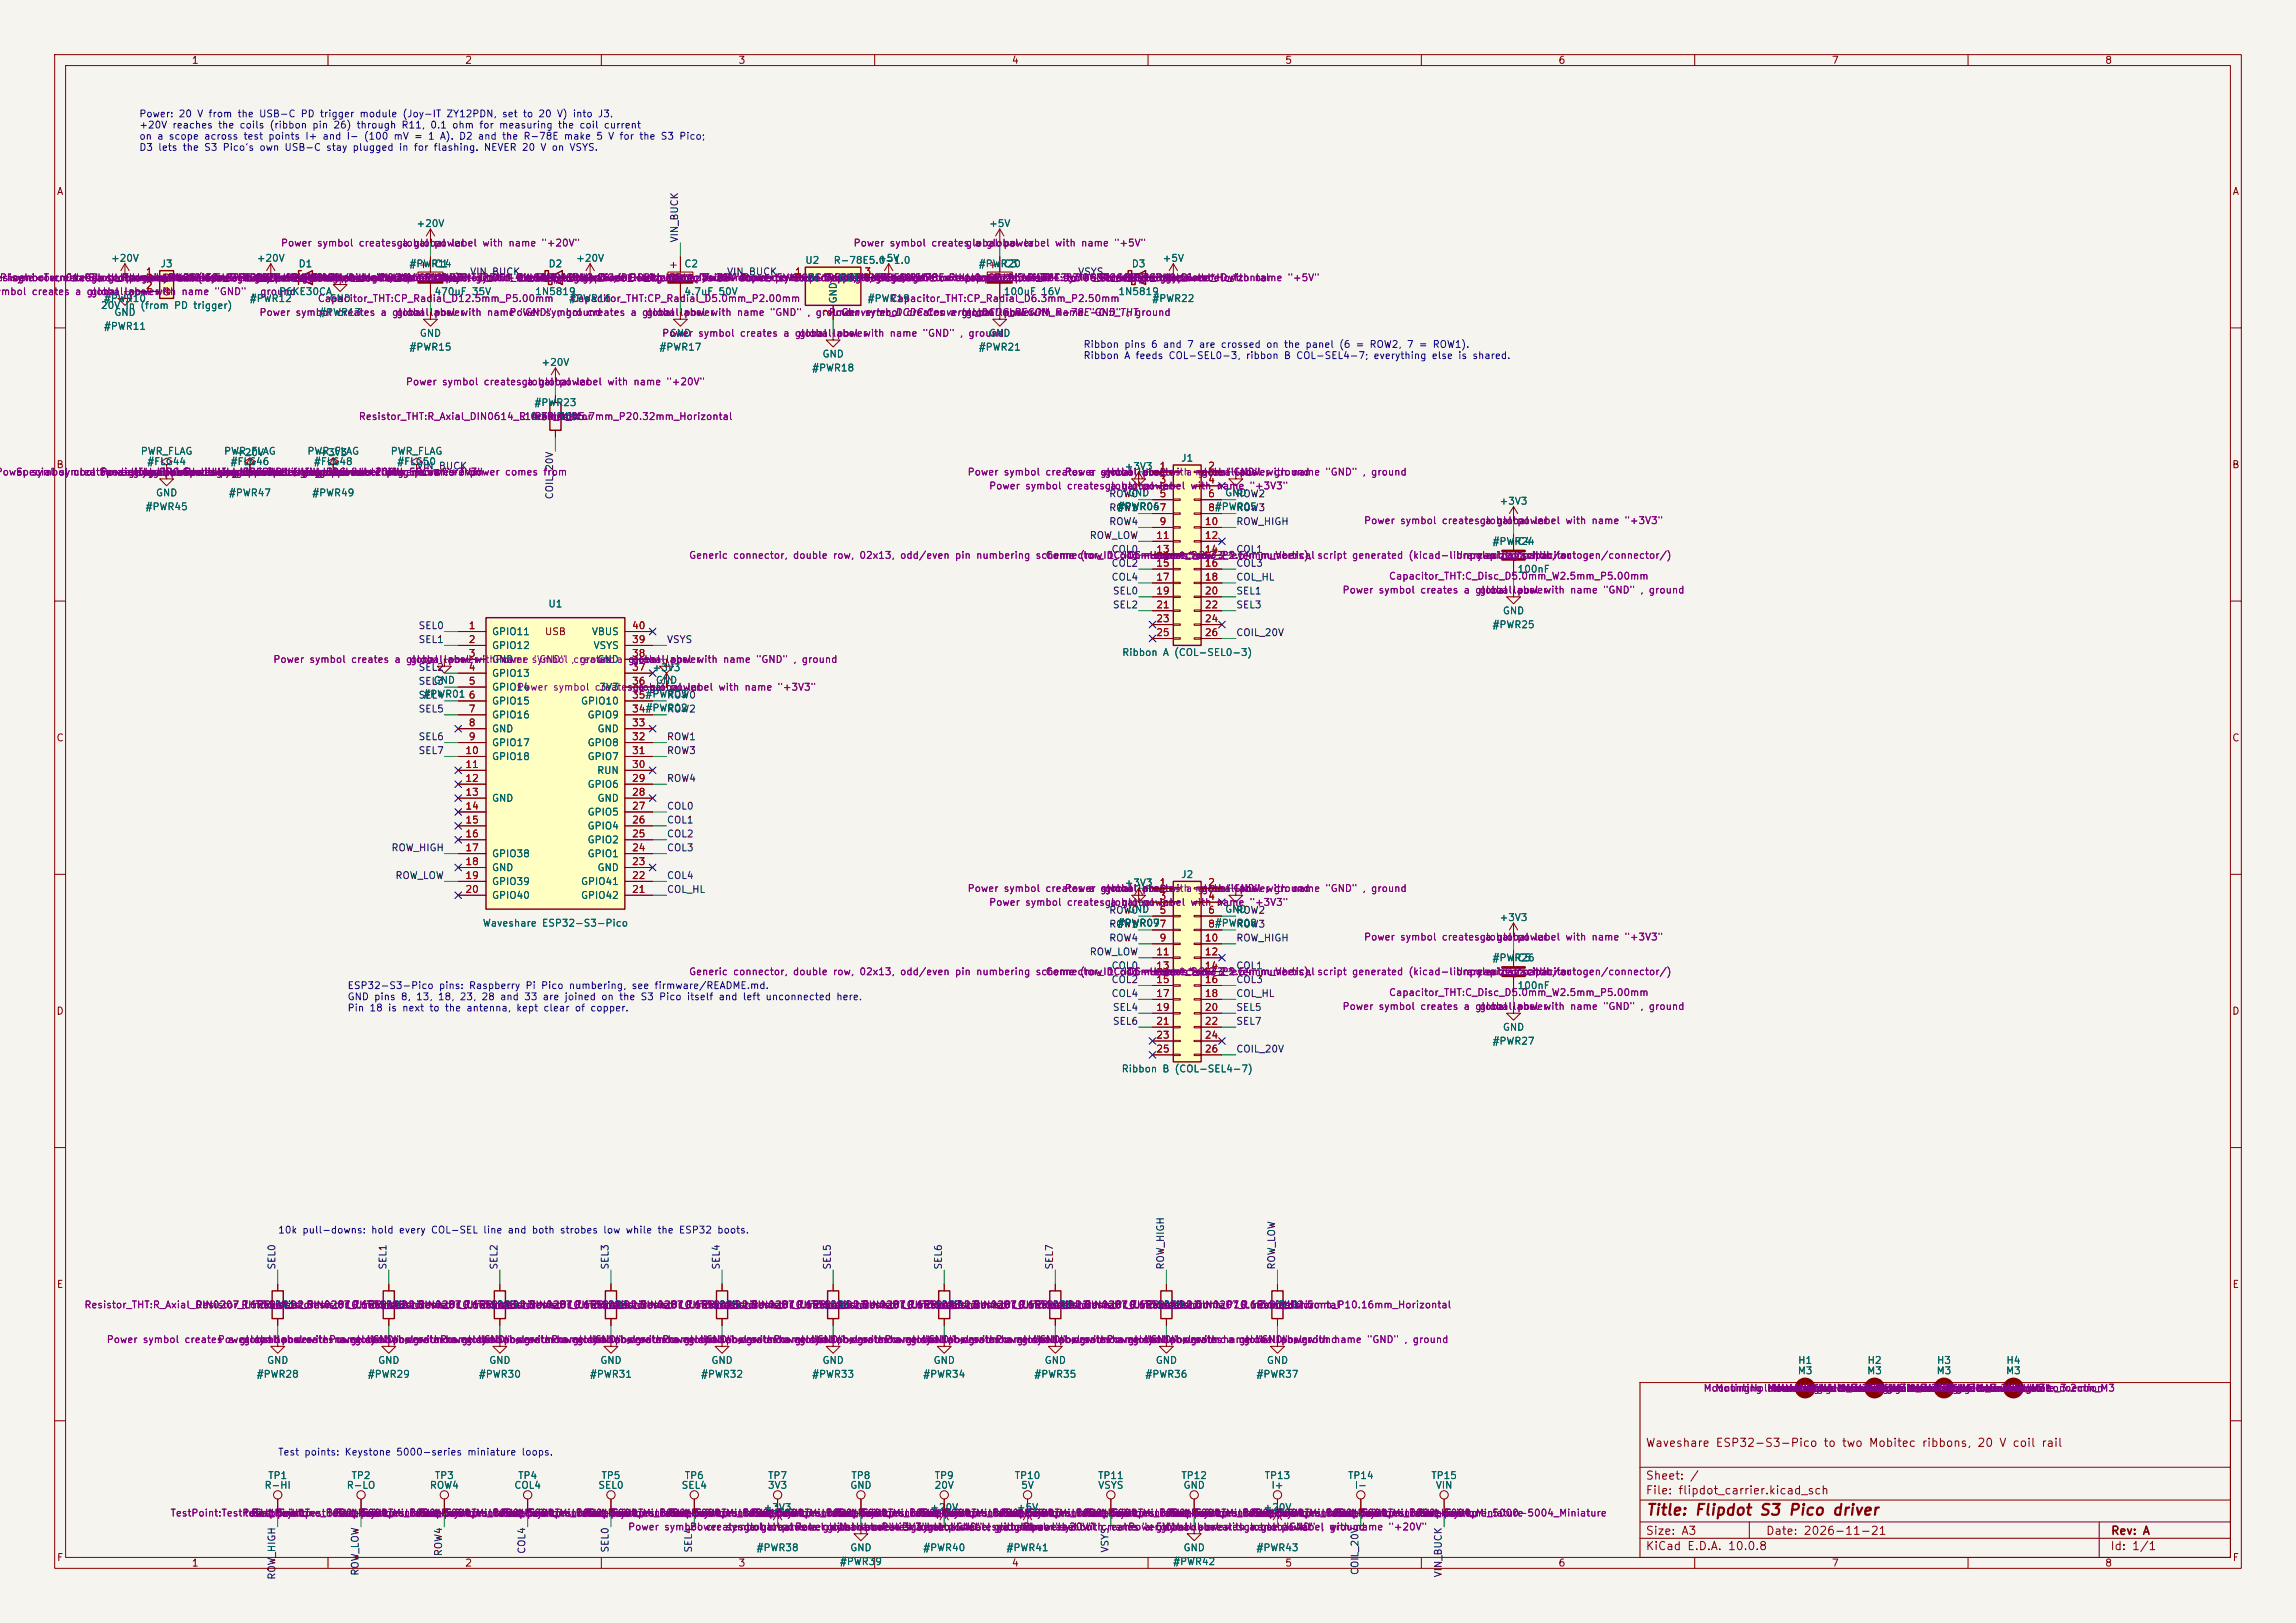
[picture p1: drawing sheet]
<svg xmlns="http://www.w3.org/2000/svg" width="420mm" height="297mm" viewBox="0 0 420 297" stroke-linecap="round" stroke-linejoin="round" font-family="sans-serif">
<defs><g id="words">
<text font-size="2" fill="#840000" x="301" y="277.8">Title: Flipdot S3 Pico driver</text>
<g font-size="1.5" fill="#840000">
<text x="300.9" y="265.1">Waveshare ESP32-S3-Pico to two Mobitec ribbons, 20 V coil rail</text>
<text x="300.9" y="273.8">File: flipdot_carrier.kicad_sch</text>
<text x="300.9" y="271.1">Sheet: /</text>
<text x="300.9" y="281.2">Size: A3</text>
<text x="322.9" y="281.2">Date: 2026-11-21</text>
<text x="386" y="281.2">Rev: A</text>
<text x="300.9" y="284">KiCad E.D.A. 10.0.8</text>
<text x="385.9" y="284">Id: 1/1</text>
</g>
<g font-size="1.3" fill="#840000">
<text x="35" y="12">1</text>
<text x="85" y="12">2</text>
<text x="135" y="12">3</text>
<text x="185" y="12">4</text>
<text x="235" y="12">5</text>
<text x="285" y="12">6</text>
<text x="335" y="12">7</text>
<text x="385" y="12">8</text>
<text x="10.3" y="36">A</text>
<text x="408.3" y="36">A</text>
<text x="10.2" y="86">B</text>
<text x="408.2" y="86">B</text>
<text x="99.6" y="116.5">USB</text>
<text x="10.2" y="136">C</text>
<text x="408.2" y="136">C</text>
<text x="10.2" y="186">D</text>
<text x="408.2" y="186">D</text>
<text x="10.3" y="236">E</text>
<text x="408.3" y="236">E</text>
<text x="10.3" y="286">F</text>
<text x="35" y="287">1</text>
<text x="85" y="287">2</text>
<text x="135" y="287">3</text>
<text x="185" y="287">4</text>
<text x="235" y="287">5</text>
<text x="285" y="287">6</text>
<text x="335" y="287">7</text>
<text x="385" y="287">8</text>
<text x="408.3" y="286">F</text>
</g>
<g font-size="1.3" fill="#0000c2">
<text x="25.4" y="21.8">Power: 20 V from the USB-C PD trigger module (Joy-IT ZY12PDN, set to 20 V) into J3.</text>
<text x="25.4" y="23.8">+20V reaches the coils (ribbon pin 26) through R11, 0.1 ohm for measuring the coil current</text>
<text x="25.4" y="25.9">on a scope across test points I+ and I- (100 mV = 1 A). D2 and the R-78E make 5 V for the S3 Pico;</text>
<text x="25.4" y="27.9">D3 lets the S3 Pico's own USB-C stay plugged in for flashing. NEVER 20 V on VSYS.</text>
<text x="198.1" y="64">Ribbon pins 6 and 7 are crossed on the panel (6 = ROW2, 7 = ROW1).</text>
<text x="198.1" y="66">Ribbon A feeds COL-SEL0-3, ribbon B COL-SEL4-7; everything else is shared.</text>
<text x="63.5" y="181.3">ESP32-S3-Pico pins: Raspberry Pi Pico numbering, see firmware/README.md.</text>
<text x="63.5" y="183.3">GND pins 8, 13, 18, 23, 28 and 33 are joined on the S3 Pico itself and left unconnected here.</text>
<text x="63.5" y="185.4">Pin 18 is next to the antenna, kept clear of copper.</text>
<text x="50.8" y="226">10k pull-downs: hold every COL-SEL line and both strobes low while the ESP32 boots.</text>
<text x="50.8" y="266.7">Test points: Keystone 5000-series miniature loops.</text>
</g>
<g font-size="1.3" fill="#006464">
<text x="76.1" y="41.9">+20V</text>
<text x="180.8" y="41.9">+5V</text>
<text x="20.2" y="48.2">+20V</text>
<text x="29.3" y="49.2">J3</text>
<text x="46.9" y="48.2">+20V</text>
<text x="54.5" y="49.2">D1</text>
<text x="74.8" y="49.2">#PWR14</text>
<text x="79.4" y="49.2">C1</text>
<text x="100.2" y="49.2">D2</text>
<text x="105.3" y="48.2">+20V</text>
<text x="125.1" y="49.2">C2</text>
<text x="147.2" y="48.6">U2</text>
<text x="147.5" y="51.8">IN</text>
<text x="152.4" y="48.6">R-78E5.0-1.0</text>
<text x="153.4" y="51.8">OUT</text>
<text x="160.5" y="48.2">+5V</text>
<text x="178.9" y="49.2">#PWR20</text>
<text x="183.5" y="49.2">C3</text>
<text x="206.9" y="49.2">D3</text>
<text x="212.6" y="48.2">+5V</text>
<text x="18.3" y="56.8">20V in (from PD trigger)</text>
<text x="18.9" y="55.6">#PWR10</text>
<text x="20.8" y="58.1">GND</text>
<text x="45.6" y="55.6">#PWR12</text>
<text x="50.9" y="54.3">P6KE30CA</text>
<text x="58.3" y="58.1">#PWR13</text>
<text x="60.2" y="55.6">GND</text>
<text x="79.4" y="54.3">470uF 35V</text>
<text x="97.8" y="54.3">1N5819</text>
<text x="104" y="55.6">#PWR16</text>
<text x="125.1" y="54.3">4.7uF 50V</text>
<text x="153.4" y="55.7" transform="rotate(-90 153.4 55.7)">GND</text>
<text x="158.6" y="55.6">#PWR19</text>
<text x="183.5" y="54.3">100uF 16V</text>
<text x="204.5" y="54.3">1N5819</text>
<text x="210.7" y="55.6">#PWR22</text>
<text x="18.9" y="60.7">#PWR11</text>
<text x="74.8" y="64.5">#PWR15</text>
<text x="76.7" y="61.9">GND</text>
<text x="120.5" y="64.5">#PWR17</text>
<text x="122.4" y="61.9">GND</text>
<text x="150.3" y="65.7">GND</text>
<text x="178.9" y="64.5">#PWR21</text>
<text x="180.8" y="61.9">GND</text>
<text x="98.9" y="67.3">+20V</text>
<text x="148.4" y="68.3">#PWR18</text>
<text x="97.6" y="74.6">#PWR23</text>
<text x="101.7" y="77.2">R11</text>
<text x="102.2" y="77.2">10%</text>
<text x="25.6" y="83.5">PWR_FLAG</text>
<text x="40.9" y="83.5">PWR_FLAG</text>
<text x="43.1" y="83.8">+20V</text>
<text x="56.1" y="83.5">PWR_FLAG</text>
<text x="58.3" y="83.8">+3V3</text>
<text x="71.4" y="83.5">PWR_FLAG</text>
<text x="26.8" y="85.4">#FLG44</text>
<text x="42.1" y="85.4">#FLG46</text>
<text x="57.3" y="85.4">#FLG48</text>
<text x="72.5" y="85.4">#FLG50</text>
<text x="205.6" y="86.3">+3V3</text>
<text x="216" y="84.8">J1</text>
<text x="26.5" y="93.7">#PWR45</text>
<text x="28.4" y="91.1">GND</text>
<text x="41.8" y="91.1">#PWR47</text>
<text x="57" y="91.1">#PWR49</text>
<text x="204.3" y="93.7">#PWR047</text>
<text x="204.3" y="93.7">#PWR067</text>
<text x="204.3" y="93.7">#PWR04</text>
<text x="204.3" y="93.7">#PWR06</text>
<text x="206.2" y="91.1">GND</text>
<text x="224" y="91.1">GND</text>
<text x="274.2" y="92.7">+3V3</text>
<text x="272.9" y="100">#PWR24</text>
<text x="277.5" y="100">C4</text>
<text x="277.5" y="105.1">100nF</text>
<text x="100.2" y="111.5">U1</text>
<text x="274.8" y="112.7">GND</text>
<text x="89.9" y="116.5">GPIO11</text>
<text x="89.9" y="119.1">GPIO12</text>
<text x="108.2" y="116.5">VBUS</text>
<text x="108.5" y="119.1">VSYS</text>
<text x="272.9" y="115.3">#PWR25</text>
<text x="79.2" y="125.4">GND</text>
<text x="89.9" y="121.6">GND</text>
<text x="89.9" y="124.2">GPIO13</text>
<text x="109.2" y="121.6">GND</text>
<text x="119.3" y="123.1">+3V3</text>
<text x="119.9" y="125.4">GND</text>
<text x="205.2" y="120.3">Ribbon A (COL-SEL0-3)</text>
<text x="77.3" y="128">#PWR01</text>
<text x="89.9" y="126.7">GPIO14</text>
<text x="89.9" y="129.2">GPIO15</text>
<text x="89.9" y="131.8">GPIO16</text>
<text x="106.2" y="129.2">GPIO10</text>
<text x="107.4" y="131.8">GPIO9</text>
<text x="109.5" y="126.7">3V3</text>
<text x="89.9" y="134.3">GND</text>
<text x="89.9" y="136.9">GPIO17</text>
<text x="107.4" y="136.9">GPIO8</text>
<text x="109.2" y="134.3">GND</text>
<text x="89.9" y="139.4">GPIO18</text>
<text x="107.4" y="139.4">GPIO7</text>
<text x="109.1" y="141.9">RUN</text>
<text x="89.9" y="147">GND</text>
<text x="107.4" y="149.6">GPIO5</text>
<text x="107.4" y="144.5">GPIO6</text>
<text x="109.2" y="147">GND</text>
<text x="107.4" y="154.6">GPIO2</text>
<text x="107.4" y="152.1">GPIO4</text>
<text x="89.9" y="157.2">GPIO38</text>
<text x="89.9" y="159.7">GND</text>
<text x="107.4" y="157.2">GPIO1</text>
<text x="109.2" y="159.7">GND</text>
<text x="216" y="161">J2</text>
<text x="89.9" y="162.3">GPIO39</text>
<text x="89.9" y="164.8">GPIO40</text>
<text x="106.2" y="164.8">GPIO42</text>
<text x="106.2" y="162.3">GPIO41</text>
<text x="205.6" y="162.5">+3V3</text>
<text x="206.2" y="167.3">GND</text>
<text x="224" y="167.3">GND</text>
<text x="88.2" y="169.9">Waveshare ESP32-S3-Pico</text>
<text x="204.3" y="169.9">#PWR077</text>
<text x="204.3" y="169.9">#PWR097</text>
<text x="204.3" y="169.9">#PWR09</text>
<text x="204.3" y="169.9">#PWR07</text>
<text x="274.2" y="168.9">+3V3</text>
<text x="272.9" y="176.2">#PWR26</text>
<text x="277.5" y="176.2">C5</text>
<text x="277.5" y="181.3">100nF</text>
<text x="272.9" y="191.5">#PWR27</text>
<text x="274.8" y="188.9">GND</text>
<text x="205.1" y="196.5">Ribbon B (COL-SEL4-7)</text>
<text x="51.5" y="239.7">R1</text>
<text x="71.8" y="239.7">R2</text>
<text x="92.1" y="239.7">R3</text>
<text x="112.4" y="239.7">R4</text>
<text x="132.7" y="239.7">R5</text>
<text x="153.1" y="239.7">R6</text>
<text x="173.4" y="239.7">R7</text>
<text x="193.7" y="239.7">R8</text>
<text x="214" y="239.7">R9</text>
<text x="233.7" y="239.7">R10</text>
<text x="48.7" y="249.9">GND</text>
<text x="69.1" y="249.9">GND</text>
<text x="89.4" y="249.9">GND</text>
<text x="109.7" y="249.9">GND</text>
<text x="130" y="249.9">GND</text>
<text x="150.3" y="249.9">GND</text>
<text x="170.7" y="249.9">GND</text>
<text x="191" y="249.9">GND</text>
<text x="211.3" y="249.9">GND</text>
<text x="231.6" y="249.9">GND</text>
<text x="328.7" y="251.8">M3</text>
<text x="328.8" y="249.9">H1</text>
<text x="341.4" y="251.8">M3</text>
<text x="341.5" y="249.9">H2</text>
<text x="354.1" y="251.8">M3</text>
<text x="354.2" y="249.9">H3</text>
<text x="366.8" y="251.8">M3</text>
<text x="366.9" y="249.9">H4</text>
<text x="46.8" y="252.4">#PWR28</text>
<text x="67.2" y="252.4">#PWR29</text>
<text x="87.5" y="252.4">#PWR30</text>
<text x="107.8" y="252.4">#PWR31</text>
<text x="128.1" y="252.4">#PWR32</text>
<text x="148.4" y="252.4">#PWR33</text>
<text x="168.8" y="252.4">#PWR34</text>
<text x="189.1" y="252.4">#PWR35</text>
<text x="209.4" y="252.4">#PWR36</text>
<text x="229.7" y="252.4">#PWR37</text>
<text x="48.3" y="272.7">R-HI</text>
<text x="48.9" y="271">TP1</text>
<text x="63.3" y="272.7">R-LO</text>
<text x="64.2" y="271">TP2</text>
<text x="78.5" y="272.7">ROW4</text>
<text x="79.4" y="271">TP3</text>
<text x="94" y="272.7">COL4</text>
<text x="94.7" y="271">TP4</text>
<text x="109.3" y="272.7">SEL0</text>
<text x="109.9" y="271">TP5</text>
<text x="124.6" y="272.7">SEL4</text>
<text x="125.1" y="271">TP6</text>
<text x="140.4" y="272.7">3V3</text>
<text x="140.4" y="271">TP7</text>
<text x="155.4" y="272.7">GND</text>
<text x="155.6" y="271">TP8</text>
<text x="170.8" y="272.7">20V</text>
<text x="170.9" y="271">TP9</text>
<text x="185.5" y="271">TP10</text>
<text x="186.7" y="272.7">5V</text>
<text x="200.7" y="271">TP11</text>
<text x="200.8" y="272.7">VSYS</text>
<text x="216" y="271">TP12</text>
<text x="216.4" y="272.7">GND</text>
<text x="231.2" y="271">TP13</text>
<text x="232.5" y="272.7">I+</text>
<text x="246.5" y="271">TP14</text>
<text x="247.7" y="272.7">I-</text>
<text x="261.7" y="271">TP15</text>
<text x="262.5" y="272.7">VIN</text>
<text x="139.6" y="276.8">+3V3</text>
<text x="170.1" y="276.8">+20V</text>
<text x="185.9" y="276.8">+5V</text>
<text x="231" y="276.8">+20V</text>
<text x="138.3" y="284.2">#PWR38</text>
<text x="153.5" y="286.7">#PWR39</text>
<text x="155.4" y="284.2">GND</text>
<text x="168.8" y="284.2">#PWR40</text>
<text x="184" y="284.2">#PWR41</text>
<text x="214.5" y="286.7">#PWR42</text>
<text x="216.4" y="284.2">GND</text>
<text x="229.7" y="284.2">#PWR43</text>
</g>
<g font-size="1.3" fill="#840084">
<text x="51.3" y="45.4">Power symbol creates a global label with name &quot;+20V&quot;</text>
<text x="79.3" y="45.4">power</text>
<text x="156" y="45.4">Power symbol creates a global label with name &quot;+5V&quot;</text>
<text x="176.6" y="45.4">global</text>
<text x="183.4" y="45.4">power</text>
<text x="-.9" y="51.8">er symbol creates a script</text>
<text x="-.2" y="51.8">Phoenix:TerminalBlock_Phoenix_MKDS-1,5-2-5.08_1x02_P5.08mm_Horizontal</text>
<text x=".4" y="51.8">single row, 01x02,</text>
<text x="19.6" y="51.8">globalgenerated</text>
<text x="22.1" y="51.8">Power</text>
<text x="22.4" y="51.8">TerminalBlock*:*</text>
<text x="23.3" y="51.8">screwsymbolDiode_THT:D_DO-15_P10.16mm_Horizontal</text>
<text x="23.4" y="51.8">power</text>
<text x="26.5" y="51.8">label</text>
<text x="29.6" y="51.8">terminalsymbolacreates</text>
<text x="30.8" y="51.8">Powercreates&quot;+20V&quot;Zenerglobal</text>
<text x="32.2" y="51.8">with(kicad-library-utils/schlib/autogen/connector/)</text>
<text x="37" y="51.8">name</text>
<text x="37.5" y="51.8">TO-???* global a</text>
<text x="46.6" y="51.8">*_Diode_*globallabel with cap</text>
<text x="50.1" y="51.8">power diode</text>
<text x="53.2" y="51.8">diode withpower</text>
<text x="53.2" y="51.8">label</text>
<text x="56.7" y="51.8">*SingleDiode*&quot;+20V&quot;CP_*Power ground Schottky*SingleDiode*</text>
<text x="56.7" y="51.8">*SingleDiode*&quot;+20V&quot;CP_*Power ground diode</text>
<text x="63.7" y="51.8">name Polarized&quot;GND&quot; ,</text>
<text x="70.8" y="51.8">D_*</text>
<text x="72.4" y="51.8">nameDiode_THT:D_DO-41_SOD81_P10.16mm_Horizontal</text>
<text x="79.1" y="51.8">capacitor</text>
<text x="83.3" y="51.8">TO-???* *_Diode_*</text>
<text x="87.1" y="51.8">symbol Schottky*SingleDiode*</text>
<text x="87.1" y="51.8">symbol diode</text>
<text x="94.7" y="51.8">creates adiode</text>
<text x="94.7" y="51.8">1A Step-Down DC/DC-Regulator, &quot;+20V&quot;Converter*DCDC*RECOM*R*78E*0.5*</text>
<text x="100.5" y="51.8">Schottkypower Polarized capacitor</text>
<text x="104.7" y="51.8">global labelD_*</text>
<text x="117.3" y="51.8">with https://www.recom-power.com/pdf/Innoline/R-78Exx-1.0.pdf</text>
<text x="117.7" y="51.8">cap name</text>
<text x="122.1" y="51.8">CP_*</text>
<text x="128.3" y="51.8">7-28V input,</text>
<text x="131" y="51.8">dc-dc recom</text>
<text x="135.7" y="51.8">Power 5V Step-Down global power</text>
<text x="142.3" y="51.8">symbol</text>
<text x="145.2" y="51.8">fixedcreates</text>
<text x="150.7" y="51.8">Output</text>
<text x="156.4" y="51.8">DC/DC-Regulator replacement, -40°C symbolSchottky</text>
<text x="156.4" y="51.8">DC/DC-Regulator replacement, -40°C symboldiode</text>
<text x="157.8" y="51.8">a global LM78xxPolarized &quot;+5V&quot; TO-???*+85°C, SIP3</text>
<text x="157.9" y="51.8">Voltage,</text>
<text x="166.8" y="51.8">label withcap CP_*</text>
<text x="177.3" y="51.8">name capacitor</text>
<text x="184.2" y="51.8">Diode_THT:D_DO-41_SOD81_P10.16mm_Horizontal</text>
<text x="187.8" y="51.8">Power</text>
<text x="194.9" y="51.8">to</text>
<text x="199" y="51.8">*_Diode_*global</text>
<text x="201.1" y="51.8">Schottky</text>
<text x="201.1" y="51.8">diode</text>
<text x="202" y="51.8">creates*SingleDiode* D_*</text>
<text x="207.2" y="51.8">Schottkypower</text>
<text x="209.9" y="51.8">a global label with name &quot;+5V&quot;</text>
<text x="210.1" y="51.8">diode</text>
<text x="-.9" y="54.3">ymbol creates a global</text>
<text x="16.5" y="54.3">globallabel with name &quot;GND&quot; , ground</text>
<text x="23.4" y="54.3">power</text>
<text x="47.3" y="58.1">Power symbol creates a global</text>
<text x="58" y="55.6">Capacitor_THT:CP_Radial_D12.5mm_P5.00mm</text>
<text x="72.4" y="58.1">globallabel with name &quot;GND&quot; , ground</text>
<text x="79.3" y="58.1">power</text>
<text x="93.1" y="58.1">Power symbol creates a global</text>
<text x="104.3" y="55.6">Capacitor_THT:CP_Radial_D5.0mm_P2.00mm</text>
<text x="118.1" y="58.1">globallabel with name &quot;GND&quot; , ground</text>
<text x="125" y="58.1">power</text>
<text x="151.5" y="58.1">Power symbol creates a global</text>
<text x="153.6" y="58.1">Converter_DCDC:Converter_DCDC_RECOM_R-78E-0.5_THT</text>
<text x="162.8" y="55.6">Capacitor_THT:CP_Radial_D6.3mm_P2.50mm</text>
<text x="176.6" y="58.1">globallabel with name &quot;GND&quot; , ground</text>
<text x="183.4" y="58.1">power</text>
<text x="121" y="61.9">Power symbol creates a global</text>
<text x="146.1" y="61.9">globallabel with name &quot;GND&quot; , ground</text>
<text x="153" y="61.9">power</text>
<text x="74.1" y="70.8">Power symbol creates a global label with name &quot;+20V&quot;</text>
<text x="102.2" y="70.8">power</text>
<text x="65.5" y="77.2">Resistor_THT:R_Axial_DIN0614_L14.3mm_D5.7mm_P20.32mm_Horizontal</text>
<text x="94.8" y="77.2">R 0.1Rresistor</text>
<text x="97.1" y="77.2">resR_*</text>
<text x="97.6" y="77.2">Resistor</text>
<text x="-.9" y="87.3">Power symbol creates</text>
<text x="2.8" y="87.3">Special</text>
<text x="10.7" y="87.3">symbol Specialsymbol</text>
<text x="18.3" y="87.3">Powerglobalpower withpower</text>
<text x="18.3" y="87.3">fora global label</text>
<text x="22" y="87.3">telling</text>
<text x="25.3" y="87.3">flagERC Specialsymbolcomes</text>
<text x="26" y="87.3">symbolcreates asymbolcreates</text>
<text x="31" y="87.3">power telling</text>
<text x="33.5" y="87.3">Power</text>
<text x="33.6" y="87.3">for</text>
<text x="33.6" y="87.3">where</text>
<text x="40.5" y="87.3">flagERC for</text>
<text x="40.7" y="87.3">name power</text>
<text x="42.5" y="87.3">globalSpecialpower comestelling</text>
<text x="45.2" y="87.3">power</text>
<text x="46.7" y="87.3">&quot;GND&quot;telling</text>
<text x="48.9" y="87.3">where with namelabel</text>
<text x="48.9" y="87.3">where groundpower</text>
<text x="49.4" y="87.3">label groundpower</text>
<text x="49.4" y="87.3">label with namelabel</text>
<text x="53.5" y="87.3">,</text>
<text x="53.5" y="87.3">fromglobalfor</text>
<text x="55.6" y="87.3">asymbol</text>
<text x="55.8" y="87.3">flagERC where with name</text>
<text x="60.4" y="87.3">power&quot;+20V&quot;</text>
<text x="68.8" y="87.3">from</text>
<text x="70.5" y="87.3">power comes from</text>
<text x="71" y="87.3">flagERC where power comes from</text>
<text x="75.6" y="87.3">power&quot;+3V3&quot;</text>
<text x="176.9" y="87.3">Power symbol creates a symbol</text>
<text x="180.8" y="89.9">Power symbol creates a global label with name &quot;+3V3&quot;</text>
<text x="194.7" y="87.3">Power global</text>
<text x="202" y="87.3">globallabel with</text>
<text x="208.8" y="87.3">power</text>
<text x="208.8" y="89.9">power</text>
<text x="208.9" y="87.3">creates a name</text>
<text x="218.9" y="87.3">global&quot;GND&quot;</text>
<text x="219.7" y="87.3">globallabel ,</text>
<text x="226.6" y="87.3">power ground</text>
<text x="231.5" y="87.3">with name &quot;GND&quot; , ground</text>
<text x="249.4" y="96.2">Power symbol creates a global label with name &quot;+3V3&quot;</text>
<text x="277.4" y="96.2">power</text>
<text x="125.9" y="102.6">Generic connector, double row, 02x13, odd/even pin numbering scheme (row 1 odd numbers, row 2</text>
<text x="191.2" y="102.6">Connector_IDC:IDC-Header_2x13_P2.54mm_Vertical script generated (kicad-library-utils/schlib/autogen/connector/)</text>
<text x="206.1" y="102.6">Connector*:*_2x??_*even numbers),</text>
<text x="211.1" y="102.6">connector</text>
<text x="254" y="106.4">Capacitor_THT:C_Disc_D5.0mm_W2.5mm_P5.00mm</text>
<text x="266.2" y="102.6">Unpolarized</text>
<text x="270.1" y="102.6">cap</text>
<text x="275.1" y="102.6">C_*capacitor</text>
<text x="245.5" y="108.9">Power symbol creates a global</text>
<text x="270.5" y="108.9">globallabel with name &quot;GND&quot; , ground</text>
<text x="277.4" y="108.9">power</text>
<text x="49.9" y="121.6">Power symbol creates a global</text>
<text x="75" y="121.6">globallabel withPower</text>
<text x="81.8" y="121.6">power</text>
<text x="91.5" y="121.6">name symbol ,creates</text>
<text x="97.5" y="121.6">&quot;GND&quot;</text>
<text x="105.9" y="121.6">grounda</text>
<text x="114.8" y="121.6">global</text>
<text x="115.6" y="121.6">globallabel with name &quot;GND&quot; , ground</text>
<text x="122.5" y="121.6">power</text>
<text x="94.5" y="126.7">Power symbol creates a global label with name &quot;+3V3&quot;</text>
<text x="122.5" y="126.7">power</text>
<text x="176.9" y="163.5">Power symbol creates a symbol</text>
<text x="180.8" y="166.1">Power symbol creates a global label with name &quot;+3V3&quot;</text>
<text x="194.7" y="163.5">Power global</text>
<text x="202" y="163.5">globallabel with</text>
<text x="208.8" y="163.5">power</text>
<text x="208.8" y="166.1">power</text>
<text x="208.9" y="163.5">creates a name</text>
<text x="218.9" y="163.5">global&quot;GND&quot;</text>
<text x="219.7" y="163.5">globallabel ,</text>
<text x="226.6" y="163.5">power ground</text>
<text x="231.5" y="163.5">with name &quot;GND&quot; , ground</text>
<text x="249.4" y="172.4">Power symbol creates a global label with name &quot;+3V3&quot;</text>
<text x="277.4" y="172.4">power</text>
<text x="125.9" y="178.8">Generic connector, double row, 02x13, odd/even pin numbering scheme (row 1 odd numbers, row 2</text>
<text x="191.2" y="178.8">Connector_IDC:IDC-Header_2x13_P2.54mm_Vertical script generated (kicad-library-utils/schlib/autogen/connector/)</text>
<text x="206.1" y="178.8">Connector*:*_2x??_*even numbers),</text>
<text x="211.1" y="178.8">connector</text>
<text x="266.2" y="178.8">Unpolarized</text>
<text x="270.1" y="178.8">cap</text>
<text x="275.1" y="178.8">C_*capacitor</text>
<text x="245.5" y="185.1">Power symbol creates a global</text>
<text x="254" y="182.6">Capacitor_THT:C_Disc_D5.0mm_W2.5mm_P5.00mm</text>
<text x="270.5" y="185.1">globallabel with name &quot;GND&quot; , ground</text>
<text x="277.4" y="185.1">power</text>
<text x="15.3" y="239.7">Resistor_THT:R_Axial_DIN0207_L6.3mm_D2.5mm_P10.16mm_Horizontal</text>
<text x="35.6" y="239.7">Resistor_THT:R_Axial_DIN0207_L6.3mm_D2.5mm_P10.16mm_Horizontal</text>
<text x="44" y="239.7">R res10k</text>
<text x="46.8" y="239.7">Resistor</text>
<text x="49.1" y="239.7">R_*</text>
<text x="50.1" y="239.7">resistor</text>
<text x="56" y="239.7">Resistor_THT:R_Axial_DIN0207_L6.3mm_D2.5mm_P10.16mm_Horizontal</text>
<text x="64.3" y="239.7">R res10k</text>
<text x="67.2" y="239.7">Resistor</text>
<text x="69.4" y="239.7">R_*</text>
<text x="70.4" y="239.7">resistor</text>
<text x="76.3" y="239.7">Resistor_THT:R_Axial_DIN0207_L6.3mm_D2.5mm_P10.16mm_Horizontal</text>
<text x="84.7" y="239.7">R res10k</text>
<text x="87.5" y="239.7">Resistor</text>
<text x="89.7" y="239.7">R_*</text>
<text x="90.8" y="239.7">resistor</text>
<text x="96.6" y="239.7">Resistor_THT:R_Axial_DIN0207_L6.3mm_D2.5mm_P10.16mm_Horizontal</text>
<text x="105" y="239.7">R res10k</text>
<text x="107.8" y="239.7">Resistor</text>
<text x="110" y="239.7">R_*</text>
<text x="111.1" y="239.7">resistor</text>
<text x="116.9" y="239.7">Resistor_THT:R_Axial_DIN0207_L6.3mm_D2.5mm_P10.16mm_Horizontal</text>
<text x="125.3" y="239.7">R res10k</text>
<text x="128.1" y="239.7">Resistor</text>
<text x="130.4" y="239.7">R_*</text>
<text x="131.4" y="239.7">resistor</text>
<text x="137.2" y="239.7">Resistor_THT:R_Axial_DIN0207_L6.3mm_D2.5mm_P10.16mm_Horizontal</text>
<text x="145.6" y="239.7">R res10k</text>
<text x="148.4" y="239.7">Resistor</text>
<text x="150.7" y="239.7">R_*</text>
<text x="151.7" y="239.7">resistor</text>
<text x="157.6" y="239.7">Resistor_THT:R_Axial_DIN0207_L6.3mm_D2.5mm_P10.16mm_Horizontal</text>
<text x="165.9" y="239.7">R res10k</text>
<text x="168.8" y="239.7">Resistor</text>
<text x="171" y="239.7">R_*</text>
<text x="172" y="239.7">resistor</text>
<text x="177.9" y="239.7">Resistor_THT:R_Axial_DIN0207_L6.3mm_D2.5mm_P10.16mm_Horizontal</text>
<text x="186.3" y="239.7">R res10k</text>
<text x="189.1" y="239.7">Resistor</text>
<text x="191.3" y="239.7">R_*</text>
<text x="192.4" y="239.7">resistor</text>
<text x="198.2" y="239.7">Resistor_THT:R_Axial_DIN0207_L6.3mm_D2.5mm_P10.16mm_Horizontal</text>
<text x="206.6" y="239.7">R res10k</text>
<text x="209.4" y="239.7">Resistor</text>
<text x="211.6" y="239.7">R_*</text>
<text x="212.7" y="239.7">resistor</text>
<text x="226.9" y="239.7">R res10k</text>
<text x="229.7" y="239.7">Resistor</text>
<text x="232" y="239.7">R_*</text>
<text x="233" y="239.7">resistor</text>
<text x="19.4" y="246.1">Power symbol creates a global</text>
<text x="39.7" y="246.1">Power symbol createsname symbol ,createsname symbol ,createsname symbol ,creates</text>
<text x="44.5" y="246.1">globallabel withPower</text>
<text x="51.4" y="246.1">power</text>
<text x="61.9" y="246.1">a global</text>
<text x="64.8" y="246.1">globallabelgrounda global</text>
<text x="67.1" y="246.1">&quot;GND&quot;</text>
<text x="71.7" y="246.1">power</text>
<text x="76.6" y="246.1">withPower</text>
<text x="85.1" y="246.1">globallabelgrounda global</text>
<text x="87.4" y="246.1">&quot;GND&quot;</text>
<text x="92" y="246.1">power</text>
<text x="96.9" y="246.1">withPower</text>
<text x="105.4" y="246.1">globallabelgrounda global</text>
<text x="107.7" y="246.1">&quot;GND&quot;</text>
<text x="112.3" y="246.1">power</text>
<text x="117.2" y="246.1">withPower</text>
<text x="122" y="246.1">name symbol ,createsname symbol ,createsname symbol ,createsname symbol</text>
<text x="125.8" y="246.1">globallabelgrounda global</text>
<text x="128" y="246.1">&quot;GND&quot;</text>
<text x="132.6" y="246.1">power</text>
<text x="137.5" y="246.1">withPower</text>
<text x="146.1" y="246.1">globallabelgrounda global</text>
<text x="148.3" y="246.1">&quot;GND&quot;</text>
<text x="153" y="246.1">power</text>
<text x="157.8" y="246.1">withPower</text>
<text x="166.4" y="246.1">globallabelgrounda global</text>
<text x="168.7" y="246.1">&quot;GND&quot;</text>
<text x="173.3" y="246.1">power</text>
<text x="178.2" y="246.1">withPower</text>
<text x="186.7" y="246.1">globallabelgrounda global</text>
<text x="189" y="246.1">&quot;GND&quot; ,createsname symbol ,createsname &quot;GND&quot; ,</text>
<text x="193.6" y="246.1">power</text>
<text x="198.5" y="246.1">withPower</text>
<text x="207" y="246.1">globallabelgrounda global</text>
<text x="209.3" y="246.1">&quot;GND&quot;</text>
<text x="213.9" y="246.1">power</text>
<text x="218.8" y="246.1">with</text>
<text x="227.4" y="246.1">globallabelground</text>
<text x="234.2" y="246.1">power</text>
<text x="239.1" y="246.1">with name &quot;GND&quot; , ground</text>
<text x="311.5" y="255">MountingHole:MountingHole_3.2mm_M3Hole without mounting hole</text>
<text x="313.7" y="255">Mounting Hole without Hole without mounting hole</text>
<text x="323.2" y="255">mounting hole</text>
<text x="323.2" y="255">MountingHole*MountingHole:MountingHole_3.2mm_M3connection</text>
<text x="324.2" y="255">MountingHole:MountingHole_3.2mm_M3Hole without</text>
<text x="326.4" y="255">Mounting mounting hole</text>
<text x="335.9" y="255">MountingHole*MountingHole:MountingHole_3.2mm_M3</text>
<text x="336.2" y="255">connection</text>
<text x="339.1" y="255">Mounting MountingHole*</text>
<text x="348.9" y="255">connection</text>
<text x="351.8" y="255">Mounting MountingHole*</text>
<text x="361.6" y="255">connection</text>
<text x="31.1" y="277.8">TestPoint:TestPoint_Keystone_5000-5004_Miniature point</text>
<text x="45.8" y="277.8">Pin* point</text>
<text x="46" y="277.8">test</text>
<text x="46.3" y="277.8">TestPoint:TestPoint_Keystone_5000-5004_Miniature</text>
<text x="49.1" y="277.8">point tp</text>
<text x="50.8" y="277.8">Test*</text>
<text x="61" y="277.8">Pin* point</text>
<text x="61.3" y="277.8">test</text>
<text x="61.6" y="277.8">TestPoint:TestPoint_Keystone_5000-5004_Miniature</text>
<text x="64.4" y="277.8">point tp</text>
<text x="66" y="277.8">Test*</text>
<text x="76.3" y="277.8">Pin* Test*</text>
<text x="76.5" y="277.8">test</text>
<text x="76.8" y="277.8">TestPoint:TestPoint_Keystone_5000-5004_Miniature</text>
<text x="79.6" y="277.8">point tp</text>
<text x="91.5" y="277.8">Pin* point</text>
<text x="91.7" y="277.8">test</text>
<text x="92" y="277.8">TestPoint:TestPoint_Keystone_5000-5004_Miniature</text>
<text x="94.9" y="277.8">point tp</text>
<text x="96.5" y="277.8">Test*</text>
<text x="106.8" y="277.8">Pin* point</text>
<text x="107" y="277.8">test</text>
<text x="107.3" y="277.8">TestPoint:TestPoint_Keystone_5000-5004_Miniature</text>
<text x="110.1" y="277.8">point tp</text>
<text x="111.7" y="277.8">Test*</text>
<text x="114.8" y="280.4">Power symbol creates a</text>
<text x="122" y="277.8">Pin* point</text>
<text x="122.2" y="277.8">test</text>
<text x="122.5" y="277.8">TestPoint:TestPoint_Keystone_5000-5004_Miniature</text>
<text x="125.3" y="277.8">point tp</text>
<text x="126.1" y="280.4">Power symbolglobalPowerglobal</text>
<text x="127" y="277.8">Test*</text>
<text x="137.2" y="277.8">Pin* point</text>
<text x="137.5" y="277.8">test</text>
<text x="137.8" y="277.8">TestPoint:TestPoint_Keystone_5000-5004_Miniature</text>
<text x="140.3" y="280.4">creates</text>
<text x="140.6" y="277.8">point tp</text>
<text x="142.2" y="277.8">Test*</text>
<text x="142.8" y="280.4">powera</text>
<text x="145.9" y="280.4">labelglobalnamePower a</text>
<text x="151.6" y="280.4">with</text>
<text x="151.9" y="280.4">symbol creates</text>
<text x="152.5" y="277.8">Pin* point</text>
<text x="152.7" y="277.8">test</text>
<text x="153" y="277.8">TestPoint:TestPoint_Keystone_5000-5004_Miniature</text>
<text x="155.8" y="277.8">point tp</text>
<text x="157.2" y="280.4">label &quot;+3V3&quot;globalcreateswith</text>
<text x="157.2" y="280.4">label &quot;+3V3&quot;globalcreatesground</text>
<text x="157.4" y="277.8">Test*</text>
<text x="158" y="280.4">power</text>
<text x="162.9" y="280.4">with name power</text>
<text x="167.7" y="280.4">symbol</text>
<text x="167.7" y="277.8">Pin* point</text>
<text x="167.9" y="277.8">test</text>
<text x="168.2" y="277.8">TestPoint:TestPoint_Keystone_5000-5004_Miniature</text>
<text x="171.1" y="277.8">point tp</text>
<text x="172.7" y="277.8">Test*</text>
<text x="173.7" y="280.4">&quot;GND&quot; , groundpower</text>
<text x="173.7" y="280.4">&quot;GND&quot; , with namelabel with name</text>
<text x="176.4" y="280.4">label global power</text>
<text x="176.4" y="280.4">label global</text>
<text x="183" y="277.8">Pin* point</text>
<text x="183.2" y="277.8">test</text>
<text x="183.2" y="280.4">a global</text>
<text x="183.5" y="277.8">TestPoint:TestPoint_Keystone_5000-5004_Miniature</text>
<text x="186.3" y="277.8">point tp</text>
<text x="186.9" y="280.4">namelabel with name</text>
<text x="187" y="280.4">Power&quot;+20V&quot;</text>
<text x="187.9" y="277.8">Test*</text>
<text x="193.6" y="280.4">symbol creates &quot;+5V&quot;</text>
<text x="198.2" y="277.8">Pin* point</text>
<text x="198.4" y="277.8">test</text>
<text x="198.7" y="277.8">TestPoint:TestPoint_Keystone_5000-5004_Miniature</text>
<text x="201.5" y="277.8">point tp</text>
<text x="203.2" y="277.8">Test*</text>
<text x="206.2" y="280.4">Powergloballabel with a global</text>
<text x="209.2" y="280.4">a global</text>
<text x="212.8" y="280.4">symbol creates</text>
<text x="213.4" y="277.8">Pin* point</text>
<text x="213.7" y="277.8">test</text>
<text x="214" y="277.8">TestPoint:TestPoint_Keystone_5000-5004_Miniature</text>
<text x="216.8" y="277.8">point tp</text>
<text x="218.4" y="277.8">Test*</text>
<text x="219" y="280.4">power</text>
<text x="228.7" y="280.4">name power</text>
<text x="228.7" y="277.8">Pin* point</text>
<text x="228.9" y="277.8">test</text>
<text x="229.2" y="277.8">TestPoint:TestPoint_Keystone_5000-5004_Miniature</text>
<text x="232" y="277.8">point tp</text>
<text x="233.6" y="277.8">Test*</text>
<text x="234.7" y="280.4">&quot;GND&quot; , with name &quot;+20V&quot;</text>
<text x="234.7" y="280.4">&quot;GND&quot; , ground</text>
<text x="237.4" y="280.4">label ground</text>
<text x="237.4" y="280.4">label with name &quot;+20V&quot;</text>
<text x="243.9" y="277.8">Pin* point</text>
<text x="244.1" y="277.8">test</text>
<text x="244.4" y="277.8">TestPoint:TestPoint_Keystone_5000-5004_Miniature</text>
<text x="247.3" y="277.8">point tp</text>
<text x="248.9" y="277.8">Test*</text>
<text x="259.2" y="277.8">Pin* point</text>
<text x="259.4" y="277.8">test</text>
<text x="262.5" y="277.8">point tp</text>
<text x="264.1" y="277.8">Test*</text>
</g>
<g font-size="1.3" fill="#0f0f0f">
<text x="124.3" y="44.5" transform="rotate(-90 124.3 44.5)">VIN_BUCK</text>
<text x="85.9" y="50.7">VIN_BUCK</text>
<text x="132.9" y="50.7">VIN_BUCK</text>
<text x="197.1" y="50.7">VSYS</text>
<text x="76.2" y="86.2">VIN_BUCK</text>
<text x="101.5" y="91.5" transform="rotate(-90 101.5 91.5)">COIL_20V</text>
<text x="202.8" y="91.3">ROW0</text>
<text x="202.8" y="93.9">ROW1</text>
<text x="226" y="93.9">ROW3</text>
<text x="226" y="91.3">ROW2</text>
<text x="199.2" y="98.9">ROW_LOW</text>
<text x="202.8" y="96.4">ROW4</text>
<text x="203.2" y="101.5">COL0</text>
<text x="226" y="101.5">COL1</text>
<text x="226" y="96.4">ROW_HIGH</text>
<text x="203.2" y="106.6">COL4</text>
<text x="203.2" y="104">COL2</text>
<text x="226" y="104">COL3</text>
<text x="226" y="106.6">COL_HL</text>
<text x="203.5" y="111.6">SEL2</text>
<text x="203.5" y="109.1">SEL0</text>
<text x="226" y="109.1">SEL1</text>
<text x="226" y="111.6">SEL3</text>
<text x="76.5" y="115.4">SEL0</text>
<text x="76.5" y="118">SEL1</text>
<text x="121.9" y="118">VSYS</text>
<text x="226" y="116.7">COIL_20V</text>
<text x="76.5" y="123.1">SEL2</text>
<text x="76.5" y="125.6">SEL3</text>
<text x="76.5" y="128.1">SEL4</text>
<text x="76.5" y="130.7">SEL5</text>
<text x="121.9" y="130.7">ROW2</text>
<text x="121.9" y="128.1">ROW0</text>
<text x="76.5" y="135.8">SEL6</text>
<text x="121.9" y="135.8">ROW1</text>
<text x="76.5" y="138.3">SEL7</text>
<text x="121.9" y="138.3">ROW3</text>
<text x="121.9" y="143.4">ROW4</text>
<text x="121.9" y="148.5">COL0</text>
<text x="121.9" y="151">COL1</text>
<text x="121.9" y="153.5">COL2</text>
<text x="71.5" y="156.1">ROW_HIGH</text>
<text x="72.2" y="161.2">ROW_LOW</text>
<text x="121.9" y="156.1">COL3</text>
<text x="121.9" y="161.2">COL4</text>
<text x="121.9" y="163.7">COL_HL</text>
<text x="202.8" y="167.5">ROW0</text>
<text x="226" y="167.5">ROW2</text>
<text x="202.8" y="170.1">ROW1</text>
<text x="202.8" y="172.6">ROW4</text>
<text x="226" y="170.1">ROW3</text>
<text x="226" y="172.6">ROW_HIGH</text>
<text x="199.2" y="175.1">ROW_LOW</text>
<text x="203.2" y="177.7">COL0</text>
<text x="226" y="177.7">COL1</text>
<text x="203.2" y="180.2">COL2</text>
<text x="203.2" y="182.8">COL4</text>
<text x="203.5" y="185.3">SEL4</text>
<text x="226" y="185.3">SEL5</text>
<text x="226" y="182.8">COL_HL</text>
<text x="226" y="180.2">COL3</text>
<text x="203.5" y="187.8">SEL6</text>
<text x="226" y="187.8">SEL7</text>
<text x="226" y="192.9">COIL_20V</text>
<text x="50.7" y="232.4" transform="rotate(-90 50.7 232.4)">SEL0</text>
<text x="71" y="232.4" transform="rotate(-90 71 232.4)">SEL1</text>
<text x="91.3" y="232.4" transform="rotate(-90 91.3 232.4)">SEL2</text>
<text x="111.6" y="232.4" transform="rotate(-90 111.6 232.4)">SEL3</text>
<text x="132" y="232.4" transform="rotate(-90 132 232.4)">SEL4</text>
<text x="152.3" y="232.4" transform="rotate(-90 152.3 232.4)">SEL5</text>
<text x="172.6" y="232.4" transform="rotate(-90 172.6 232.4)">SEL6</text>
<text x="192.9" y="232.4" transform="rotate(-90 192.9 232.4)">SEL7</text>
<text x="213.2" y="232.4" transform="rotate(-90 213.2 232.4)">ROW_HIGH</text>
<text x="233.6" y="232.4" transform="rotate(-90 233.6 232.4)">ROW_LOW</text>
<text x="81.2" y="284.9" transform="rotate(-90 81.2 284.9)">ROW4</text>
<text x="96.4" y="284.5" transform="rotate(-90 96.4 284.5)">COL4</text>
<text x="111.6" y="284.2" transform="rotate(-90 111.6 284.2)">SEL0</text>
<text x="126.9" y="284.2" transform="rotate(-90 126.9 284.2)">SEL4</text>
<text x="203.1" y="284.2" transform="rotate(-90 203.1 284.2)">VSYS</text>
<text x="50.7" y="289.2" transform="rotate(-90 50.7 289.2)">ROW_HIGH</text>
<text x="65.9" y="288.5" transform="rotate(-90 65.9 288.5)">ROW_LOW</text>
<text x="248.8" y="288.3" transform="rotate(-90 248.8 288.3)">COIL_20V</text>
<text x="264" y="288.8" transform="rotate(-90 264 288.8)">VIN_BUCK</text>
</g>
<g font-size="1.3" fill="#a90000">
<text x="26.6" y="50.7">1</text>
<text x="26.6" y="53.2">2</text>
<text x="145.3" y="50.7">1</text>
<text x="158" y="50.7">3</text>
<text x="152.3" y="57.9" transform="rotate(-90 152.3 57.9)">2</text>
<text x="212" y="86.2">1</text>
<text x="212" y="88.8">3</text>
<text x="220.9" y="86.2">2</text>
<text x="220.9" y="88.8">4</text>
<text x="212" y="91.3">5</text>
<text x="220.9" y="91.3">6</text>
<text x="220.9" y="93.8">8#PWR05</text>
<text x="211.4" y="98.9">11</text>
<text x="211.4" y="101.5">13</text>
<text x="212" y="96.4">9</text>
<text x="220.3" y="96.4">10</text>
<text x="220.3" y="98.9">12</text>
<text x="220.3" y="101.5">14</text>
<text x="211.4" y="104">15</text>
<text x="211.4" y="106.5">17</text>
<text x="220.3" y="104">16</text>
<text x="220.3" y="106.5">18</text>
<text x="211.4" y="109.1">19</text>
<text x="211.4" y="111.6">21</text>
<text x="220.3" y="109.1">20</text>
<text x="220.3" y="111.6">22</text>
<text x="85.6" y="115.4">1</text>
<text x="85.6" y="118">2</text>
<text x="115.5" y="118">39</text>
<text x="115.5" y="115.4">40</text>
<text x="211.4" y="114.2">23</text>
<text x="211.4" y="116.7">25</text>
<text x="220.3" y="114.2">24</text>
<text x="220.3" y="116.7">26</text>
<text x="85.6" y="120.5">3</text>
<text x="85.6" y="123.1">4</text>
<text x="85.6" y="125.6">5</text>
<text x="115.5" y="125.6">36</text>
<text x="115.5" y="123.1">37</text>
<text x="115.5" y="120.5">38</text>
<text x="85.6" y="128.1">6</text>
<text x="85.6" y="130.7">7</text>
<text x="115.5" y="130.7">34#PWR02</text>
<text x="115.5" y="128.1">35#PWR03</text>
<text x="85.6" y="133.2">8</text>
<text x="85.6" y="135.8">9</text>
<text x="115.5" y="135.8">32</text>
<text x="115.5" y="133.2">33</text>
<text x="85" y="138.3">10</text>
<text x="85" y="140.8">11</text>
<text x="85" y="143.4">12</text>
<text x="115.5" y="143.4">29</text>
<text x="115.5" y="140.8">30</text>
<text x="115.5" y="138.3">31</text>
<text x="85" y="145.9">13</text>
<text x="85" y="148.5">14</text>
<text x="115.5" y="148.5">27</text>
<text x="115.5" y="145.9">28</text>
<text x="85" y="151">15</text>
<text x="85" y="153.5">16</text>
<text x="115.5" y="153.5">25</text>
<text x="115.5" y="151">26</text>
<text x="85" y="156.1">17</text>
<text x="85" y="158.6">18</text>
<text x="85" y="161.2">19</text>
<text x="115.5" y="161.2">22</text>
<text x="115.5" y="158.6">23</text>
<text x="115.5" y="156.1">24</text>
<text x="85" y="163.7">20</text>
<text x="115.5" y="163.7">21</text>
<text x="212" y="162.4">1</text>
<text x="212" y="165">3</text>
<text x="212" y="167.5">5</text>
<text x="220.9" y="162.4">2</text>
<text x="220.9" y="165">4</text>
<text x="220.9" y="167.5">6</text>
<text x="212" y="172.6">9</text>
<text x="220.3" y="172.6">10</text>
<text x="220.9" y="170">8#PWR08</text>
<text x="211.4" y="175.1">11</text>
<text x="211.4" y="177.7">13</text>
<text x="220.3" y="175.1">12</text>
<text x="220.3" y="177.7">14</text>
<text x="211.4" y="180.2">15</text>
<text x="211.4" y="182.7">17</text>
<text x="211.4" y="185.3">19</text>
<text x="220.3" y="180.2">16</text>
<text x="220.3" y="182.7">18</text>
<text x="220.3" y="185.3">20</text>
<text x="211.4" y="187.8">21</text>
<text x="211.4" y="190.4">23</text>
<text x="220.3" y="187.8">22</text>
<text x="220.3" y="190.4">24</text>
<text x="211.4" y="192.9">25</text>
<text x="220.3" y="192.9">26</text>
</g>
</g></defs>
<path d="M0 0h420v297h-420z" fill="#f5f4ef" stroke="#f5f4ef" stroke-width=".18"/>
<g fill="none" stroke="#840000" stroke-width=".18">
<path d="M10 10h400v277h-400zM12 12h396v273h-396zM60 10v2M110 10v2M160 10v2M210 10v2M260 10v2M310 10v2M360 10v2M10 60h2M408 60h2M208.3 86.4v1.2h1.2l-1.2 1.3-1.3-1.3h1.3"/>
<path d="M208.3 86.4h.1M226.1 86.4v1.2h1.2l-1.2 1.3-1.3-1.3h1.3M226.1 86.4h.1M10 110h2M408 110h2M10 160h2M408 160h2M208.3 162.6v1.2h1.2l-1.2 1.3-1.3-1.3h1.3M208.3 162.6h.1M226.1 162.6v1.2h1.2l-1.2 1.3-1.3-1.3h1.3M226.1 162.6h.1M276.9 171.5h.1"/>
<path d="M276.9 168.9v2.6M276.9 174v2.8M276.9 178.8v2.8M276.9 168.9l-.8 1.3M276.9 168.9l.7 1.3M276.9 184.2v1.2h1.2l-1.2 1.3-1.3-1.3h1.3M276.9 184.2h.1M10 210h2M408 210h2M50.8 234.9v1.3M71.1 234.9v1.3M91.4 234.9v1.3"/>
<path d="M152.4 234.9v1.3M50.8 245.1v1.3h1.3l-1.3 1.2-1.3-1.2h1.3M50.8 245.1h.1M50.8 241.3v1.3M71.1 245.1v1.3h1.3l-1.3 1.2-1.3-1.2h1.3M71.1 245.1h.1M71.1 241.3v1.3M91.4 241.3v1.3M152.4 245.1v1.3h1.3l-1.3 1.2-1.3-1.2h1.3M152.4 245.1h.1M152.4 241.3v1.3M300 253h108v32h-108z"/>
<path d="M10 260h2M50.8 274.3v2.6M66 274.3v2.6M81.3 274.3v2.6M127 274.3v2.6M142.2 279.4h.1M142.2 276.9l-.7 1.2M142.2 276.9l.8 1.2M142.2 276.9v2.5M157.5 274.3v2.6M300 278.5h108M300 274.5h108"/>
<path d="M300 268.5h108M320 278.5v3M384 278.5v6.5M408 260h2M60 285v2M110 285v2M160 285v2M210 285v2M260 285v2M300 281.5h108M310 285v2M360 285v2"/>
<circle cx="50.8" cy="273.6" r=".76"/>
<circle cx="66" cy="273.6" r=".76"/>
<circle cx="81.3" cy="273.6" r=".76"/>
<circle cx="127" cy="273.6" r=".76"/>
<circle cx="157.5" cy="273.6" r=".76"/>
</g>
<path d="M49.8 236.2h2v5.1h-2zM70.1 236.2h2v5.1h-2zM90.4 236.2h2.1v5.1h-2.1zM151.4 236.2h2v5.1h-2z" fill="none" stroke="#840000" stroke-width=".25"/>
<path d="M274.8 177h4.1M274.8 178.6h4.1" fill="none" stroke="#840000" stroke-width=".51"/>
<path d="M214.6 85.1h5.1v33h-5.1z" fill="#ffffc2"/>
<path d="M214.6 85.1h5.1v33h-5.1z" fill="none" stroke="#840000" stroke-width=".25"/>
<g fill="none" stroke="#840000" stroke-width=".18">
<path d="M210.8 86.4h3.8M210.8 88.9h3.8M210.8 91.4h3.8M210.8 94h3.8M210.8 96.5h3.8M210.8 99.1h3.8M214.6 86.2h1.3v.3h-1.3zM214.6 88.8h1.3v.2h-1.3zM214.6 91.3h1.3v.3h-1.3zM214.6 93.9h1.3v.2h-1.3zM214.6 96.4h1.3v.2h-1.3zM214.6 98.9h1.3v.3h-1.3z"/>
<path d="M218.4 86.2h1.3v.3h-1.3zM218.4 88.8h1.3v.2h-1.3zM218.4 91.3h1.3v.3h-1.3zM218.4 93.9h1.3v.2h-1.3zM218.4 96.4h1.3v.2h-1.3zM218.4 98.9h1.3v.3h-1.3zM219.7 86.4h3.8M219.7 88.9h3.8M219.7 91.4h3.8M219.7 94h3.8M219.7 96.5h3.8M219.7 99.1h3.8"/>
<path d="M210.8 101.6h3.8M210.8 104.1h3.8M210.8 106.7h3.8M210.8 109.2h3.8M210.8 111.8h3.8M210.8 114.3h3.8M210.8 116.8h3.8M214.6 101.5h1.3v.2h-1.3zM214.6 104h1.3v.3h-1.3zM214.6 106.6h1.3v.2h-1.3zM214.6 109.1h1.3v.2h-1.3zM214.6 111.6h1.3v.3h-1.3z"/>
<path d="M214.6 114.2h1.3v.2h-1.3zM214.6 116.7h1.3v.3h-1.3zM218.4 101.5h1.3v.2h-1.3zM218.4 104h1.3v.3h-1.3zM218.4 106.6h1.3v.2h-1.3zM218.4 109.1h1.3v.2h-1.3zM218.4 111.6h1.3v.3h-1.3zM218.4 114.2h1.3v.2h-1.3zM218.4 116.7h1.3v.3h-1.3zM219.7 101.6h3.8M219.7 104.1h3.8M219.7 106.7h3.8"/>
<path d="M219.7 109.2h3.8M219.7 111.8h3.8M219.7 114.3h3.8M219.7 116.8h3.8"/>
</g>
<path d="M214.6 161.3h5.1v33h-5.1z" fill="#ffffc2"/>
<path d="M54.6 50.8l2.5-1.3v2.6zM55.1 49.5h-.5v2.6M99.7 50.2v-.7h.6v2.6h.7v-.7M100.3 50.8l2.6-1.3v2.6zM100.6 73.7h2v5h-2zM214.6 161.3h5.1v33h-5.1zM110.7 236.2h2.1v5.1h-2.1zM131.1 236.2h2v5.1h-2z" fill="none" stroke="#840000" stroke-width=".25"/>
<g fill="none" stroke="#840000" stroke-width=".18">
<path d="M22.9 50.8h.1M22.9 48.3l-.8 1.2M22.9 48.3l.7 1.2M22.9 48.3v2.5M52.1 50.8h7.6M62.2 50.8v1.3h1.3l-1.3 1.2-1.2-1.2h1.2M62.2 50.8h.1M76.5 49.8h4.5v.5h-4.5zM77 48.5h1M77.5 48v1M78.7 57.2v1.2h1.3l-1.3 1.3-1.2-1.3h1.2M78.7 57.2h.1"/>
<path d="M78.7 44.5h.1M78.7 41.9v2.6M78.7 47v2.8M78.7 51.8v2.8M78.7 41.9l-.7 1.3M78.7 41.9l.8 1.3M97.8 50.8h7.6M107.9 50.8h.1M107.9 48.3l-.7 1.2M107.9 48.3l.8 1.2M107.9 48.3v2.5M101.6 69.9h.1"/>
<path d="M101.6 67.3l-.8 1.3M101.6 67.3l.8 1.3M101.6 67.3v2.6M101.6 72.4v1.3M101.6 78.7v1.3M30.5 86.4v1.2h1.2l-1.2 1.3-1.3-1.3h1.3M30.5 86.4h.1M30.5 85.1l1-.6-1-.7-1 .7 1 .6v1.3M45.7 86.4h.1M45.7 85.1l1-.6-1-.7-1 .7 1 .6v1.3M45.7 83.8l-.7 1.3M45.7 83.8l.8 1.3"/>
<path d="M45.7 83.8v2.6M61 86.4h.1M61 85.1l1-.6-1-.7-1.1 .7 1.1 .6v1.3M61 83.8l-.8 1.3M61 83.8l.7 1.3M61 83.8v2.6M76.2 85.1l1-.6-1-.7-1 .7 1 .6v1.3M76.2 86.4h.1M208.3 88.9h.1M208.3 86.4l-.8 1.2M208.3 86.4l.7 1.2M208.3 86.4v2.5"/>
<path d="M276.9 95.3h.1M276.9 92.7v2.6M276.9 97.8v2.8M276.9 92.7l-.8 1.3M276.9 92.7l.7 1.3M276.9 108v1.2h1.2l-1.2 1.3-1.3-1.3h1.3M276.9 108h.1M276.9 102.6v2.8M210.8 162.6h3.8M210.8 165.1h3.8M210.8 167.6h3.8M210.8 170.2h3.8"/>
<path d="M210.8 172.7h3.8M210.8 175.3h3.8M210.8 177.8h3.8M214.6 162.4h1.3v.3h-1.3zM214.6 165h1.3v.2h-1.3zM214.6 167.5h1.3v.3h-1.3zM214.6 170.1h1.3v.2h-1.3zM214.6 172.6h1.3v.2h-1.3zM214.6 175.1h1.3v.3h-1.3zM214.6 177.7h1.3v.2h-1.3zM218.4 162.4h1.3v.3h-1.3zM218.4 165h1.3v.2h-1.3z"/>
<path d="M218.4 167.5h1.3v.3h-1.3zM218.4 170.1h1.3v.2h-1.3zM218.4 172.6h1.3v.2h-1.3zM218.4 175.1h1.3v.3h-1.3zM218.4 177.7h1.3v.2h-1.3zM219.7 162.6h3.8M219.7 165.1h3.8M219.7 167.6h3.8M219.7 170.2h3.8M219.7 172.7h3.8M219.7 175.3h3.8M219.7 177.8h3.8"/>
<path d="M210.8 180.3h3.8M210.8 182.9h3.8M210.8 185.4h3.8M210.8 188h3.8M210.8 190.5h3.8M210.8 193h3.8M214.6 180.2h1.3v.3h-1.3zM214.6 182.8h1.3v.2h-1.3zM214.6 185.3h1.3v.2h-1.3zM214.6 187.8h1.3v.3h-1.3zM214.6 190.4h1.3v.2h-1.3zM214.6 192.9h1.3v.3h-1.3z"/>
<path d="M218.4 180.2h1.3v.3h-1.3zM218.4 182.8h1.3v.2h-1.3zM218.4 185.3h1.3v.2h-1.3zM218.4 187.8h1.3v.3h-1.3zM218.4 190.4h1.3v.2h-1.3zM218.4 192.9h1.3v.3h-1.3zM219.7 180.3h3.8M219.7 182.9h3.8M219.7 185.4h3.8M219.7 188h3.8M219.7 190.5h3.8M219.7 193h3.8"/>
<path d="M111.8 234.9v1.3M132.1 234.9v1.3M111.8 245.1v1.3h1.2l-1.2 1.2-1.3-1.2h1.3M111.8 245.1h.1M111.8 241.3v1.3M132.1 245.1v1.3h1.2l-1.2 1.2-1.3-1.2h1.3M132.1 245.1h.1M132.1 241.3v1.3M96.5 274.3v2.6M111.8 274.3v2.6M142.2 274.3v2.6"/>
<circle cx="96.5" cy="273.6" r=".76"/>
<circle cx="111.8" cy="273.6" r=".76"/>
<circle cx="142.2" cy="273.6" r=".76"/>
</g>
<path d="M274.8 100.8h4.1M274.8 102.4h4.1" fill="none" stroke="#840000" stroke-width=".51"/>
<path d="M76.5 51.3h4.5v.5h-4.5z" fill="#840000" stroke="#840000" stroke-width=".18"/>
<path d="M29.2 49.5h2.5v5.1h-2.5z" fill="#ffffc2"/>
<path d="M29.2 49.5h2.5v5.1h-2.5zM206.4 50.2v-.7h.6v2.6h.6v-.7M207 50.8l2.5-1.3v2.6z" fill="none" stroke="#840000" stroke-width=".25"/>
<g fill="none" stroke="#840000" stroke-width=".18">
<path d="M22.9 53.3v1.3h1.2l-1.2 1.3-1.3-1.3h1.3M22.9 53.3h.1M25.4 50.8h3.8M25.4 53.3h3.8M29.9 50.5l.9 .8M29.9 53l.9 .8M30.1 50.3l.9 .8M30.1 52.8l.9 .9M49.5 50.8h.1M49.5 48.3l-.7 1.2M49.5 48.3l.8 1.2M49.5 48.3v2.5"/>
<path d="M124.5 57.2v1.2h1.2l-1.2 1.3-1.3-1.3h1.3M124.5 57.2h.1M180.6 49.8h4.6v.5h-4.6zM181.1 48.5h1M181.6 48v1M182.9 57.2v1.2h1.2l-1.2 1.3-1.3-1.3h1.3M182.9 57.2h.1M182.9 44.5h.1M182.9 41.9l-.8 1.3M182.9 41.9l.7 1.3M182.9 41.9v2.6M182.9 47v2.8"/>
<path d="M182.9 51.8v2.8M204.5 50.8h7.6M214.6 50.8h.1M214.6 48.3l-.7 1.2M214.6 48.3l.8 1.2M214.6 48.3v2.5"/>
<circle cx="30.5" cy="50.8" r=".63"/>
<circle cx="30.5" cy="53.3" r=".63"/>
</g>
<path d="M180.6 51.3h4.6v.5h-4.6z" fill="#840000" stroke="#840000" stroke-width=".18"/>
<path d="M147.3 48.9h10.2v7h-10.2z" fill="#ffffc2"/>
<path d="M147.3 48.9h10.2v7h-10.2z" fill="none" stroke="#840000" stroke-width=".25"/>
<g fill="none" stroke="#840000" stroke-width=".18">
<path d="M122.2 49.8h4.5v.5h-4.5zM122.7 48.5h1M123.2 48v1M124.5 47v2.8M124.5 51.8v2.8M144.8 50.8h2.5M152.4 55.9v2.5M157.5 50.8h2.5M162.6 50.8h.1M162.6 48.3l-.8 1.2M162.6 48.3l.7 1.2M162.6 48.3v2.5"/>
<path d="M152.4 61v1.2h1.3l-1.3 1.3-1.3-1.3h1.3M152.4 61h.1M81.3 120.7v1.2h1.2l-1.2 1.3-1.3-1.3h1.3M81.3 120.7h.1M121.9 120.7v1.2h1.3l-1.3 1.3-1.3-1.3h1.3M121.9 120.7h.1M121.9 125.7h.1M121.9 123.2l-.7 1.3M121.9 123.2l.8 1.3M121.9 123.2v2.5"/>
</g>
<path d="M122.2 51.3h4.5v.5h-4.5z" fill="#840000" stroke="#840000" stroke-width=".18"/>
<path d="M88.9 113h25.4v53.4h-25.4z" fill="#ffffc2"/>
<path d="M88.9 113h25.4v53.4h-25.4zM171.7 236.2h2v5.1h-2zM192 236.2h2.1v5.1h-2.1zM212.3 236.2h2.1v5.1h-2.1zM232.7 236.2h2v5.1h-2z" fill="none" stroke="#840000" stroke-width=".25"/>
<g fill="none" stroke="#840000" stroke-width=".18">
<path d="M22.9 53.3h.1M22.9 50.8h.1M25.4 50.8h3.8M25.4 53.3h3.8M49.5 50.8h.1M52.1 50.8h2.5M57.1 50.8h2.6M62.2 50.8h.1M78.7 44.5h.1M78.7 57.2h.1M78.7 47v2.8M78.7 51.8v2.8"/>
<path d="M97.8 50.8h2.5M102.9 50.8h2.5M107.9 50.8h.1M124.5 57.2h.1M124.5 47v2.8M124.5 51.8v2.8M144.8 50.8h2.5M152.4 55.9v2.5M157.5 50.8h2.5M162.6 50.8h.1M182.9 44.5h.1M182.9 57.2h.1"/>
<path d="M182.9 47v2.8M182.9 51.8v2.8M204.5 50.8h2.5M209.5 50.8h2.6M214.6 50.8h.1M101.6 69.9h.1M101.6 72.4v1.3M101.6 78.7v1.3M152.4 61h.1M30.5 86.4h.1M45.7 86.4h.1M61 86.4h.1"/>
<path d="M76.2 86.4h.1M208.3 86.4h.1M208.3 88.9h.1M210.8 86.4h3.8M210.8 88.9h3.8M210.8 91.4h3.8M210.8 94h3.8M210.8 96.5h3.8M210.8 99.1h3.8M219.7 86.4h3.8M219.7 88.9h3.8M219.7 91.4h3.8"/>
<path d="M219.7 94h3.8M219.7 96.5h3.8M219.7 99.1h3.8M226.1 86.4h.1M276.9 95.3h.1M276.9 97.8v2.8M83.8 115.6h5.1M83.8 118.1h5.1M114.3 115.6h5.1M114.3 118.1h5.1M210.8 101.6h3.8M210.8 104.1h3.8"/>
<path d="M210.8 106.7h3.8M210.8 109.2h3.8M210.8 111.8h3.8M210.8 114.3h3.8M210.8 116.8h3.8M219.7 101.6h3.8M219.7 104.1h3.8M219.7 106.7h3.8M219.7 109.2h3.8M219.7 111.8h3.8M219.7 114.3h3.8M219.7 116.8h3.8"/>
<path d="M276.9 108h.1M276.9 102.6v2.8M81.3 120.7h.1M83.8 120.7h5.1M83.8 123.2h5.1M83.8 125.7h5.1M83.8 128.3h5.1M83.8 130.8h5.1M83.8 133.4h5.1M83.8 135.9h5.1M83.8 138.4h5.1M114.3 120.7h5.1"/>
<path d="M114.3 123.2h5.1M114.3 125.7h5.1M114.3 128.3h5.1M114.3 130.8h5.1M114.3 133.4h5.1M114.3 135.9h5.1M114.3 138.4h5.1M121.9 125.7h.1M121.9 120.7h.1M83.8 141h5.1M83.8 143.5h5.1M83.8 146.1h5.1"/>
<path d="M83.8 148.6h5.1M83.8 151.1h5.1M83.8 153.7h5.1M83.8 156.2h5.1M83.8 158.8h5.1M114.3 141h5.1M114.3 143.5h5.1M114.3 146.1h5.1M114.3 148.6h5.1M114.3 151.1h5.1M114.3 153.7h5.1M114.3 156.2h5.1"/>
<path d="M114.3 158.8h5.1M83.8 161.3h5.1M83.8 163.8h5.1M114.3 161.3h5.1M114.3 163.8h5.1M208.3 165.1h.1M208.3 162.6h.1M208.3 162.6l-.8 1.2M208.3 162.6l.7 1.2M208.3 162.6v2.5M210.8 162.6h3.8M210.8 165.1h3.8"/>
<path d="M210.8 167.6h3.8M210.8 170.2h3.8M210.8 172.7h3.8M210.8 175.3h3.8M210.8 177.8h3.8M219.7 162.6h3.8M219.7 165.1h3.8M219.7 167.6h3.8M219.7 170.2h3.8M219.7 172.7h3.8M219.7 175.3h3.8M219.7 177.8h3.8"/>
<path d="M226.1 162.6h.1M276.9 171.5h.1M276.9 174v2.8M276.9 178.8v2.8M210.8 180.3h3.8M210.8 182.9h3.8M210.8 185.4h3.8M210.8 188h3.8M210.8 190.5h3.8M210.8 193h3.8M219.7 180.3h3.8M219.7 182.9h3.8"/>
<path d="M219.7 185.4h3.8M219.7 188h3.8M219.7 190.5h3.8M219.7 193h3.8M276.9 184.2h.1M50.8 234.9v1.3M71.1 234.9v1.3M91.4 234.9v1.3M111.8 234.9v1.3M132.1 234.9v1.3M152.4 234.9v1.3M172.7 234.9v1.3"/>
<path d="M193 234.9v1.3M213.4 234.9v1.3M233.7 234.9v1.3M50.8 245.1h.1M50.8 241.3v1.3M71.1 245.1h.1M71.1 241.3v1.3M91.4 245.1v1.3h1.3l-1.3 1.2-1.2-1.2h1.2M91.4 245.1h.1M91.4 241.3v1.3M111.8 245.1h.1M111.8 241.3v1.3"/>
<path d="M132.1 245.1h.1M132.1 241.3v1.3M152.4 245.1h.1M152.4 241.3v1.3M172.7 245.1v1.3h1.3l-1.3 1.2-1.3-1.2h1.3M172.7 245.1h.1M172.7 241.3v1.3M193 245.1v1.3h1.3l-1.3 1.2-1.2-1.2h1.2M193 245.1h.1M193 241.3v1.3M213.4 245.1v1.3h1.2l-1.2 1.2-1.3-1.2h1.3M213.4 245.1h.1"/>
<path d="M213.4 241.3v1.3M233.7 245.1v1.3h1.2l-1.2 1.2-1.3-1.2h1.3M233.7 245.1h.1M233.7 241.3v1.3M50.8 274.3v2.6M66 274.3v2.6M81.3 274.3v2.6M96.5 274.3v2.6M111.8 274.3v2.6M127 274.3v2.6M142.2 279.4h.1M142.2 274.3v2.6"/>
<path d="M157.5 279.4v1.3h1.2l-1.2 1.2-1.3-1.2h1.3M157.5 279.4h.1M157.5 274.3v2.6M172 278.1l.7-1.2 .8 1.2M172.7 279.4h.1M172.7 274.3v5.1M187.2 278.1l.8-1.2 .7 1.2M188 279.4h.1M188 274.3v5.1M203.2 274.3v2.6M218.4 279.4v1.3h1.3l-1.3 1.2-1.2-1.2h1.2M218.4 279.4h.1"/>
<path d="M218.4 274.3v2.6M232.9 278.1l.8-1.2 .7 1.2M233.7 279.4h.1M233.7 274.3v5.1M248.9 274.3v2.6M264.2 274.3v2.6"/>
<circle cx="172.7" cy="273.6" r=".76"/>
<circle cx="188" cy="273.6" r=".76"/>
<circle cx="203.2" cy="273.6" r=".76"/>
<circle cx="218.4" cy="273.6" r=".76"/>
<circle cx="233.7" cy="273.6" r=".76"/>
<circle cx="248.9" cy="273.6" r=".76"/>
<circle cx="264.2" cy="273.6" r=".76"/>
</g>
<g fill="none" stroke="#840000" stroke-width="1.3">
<circle cx="330.2" cy="254" r="1.27"/>
<circle cx="342.9" cy="254" r="1.27"/>
<circle cx="355.6" cy="254" r="1.27"/>
<circle cx="368.3" cy="254" r="1.27"/>
</g>
<g fill="none" stroke="#009600" stroke-width=".18">
<path d="M22.9 50.8h2.5M22.9 53.3h2.5M49.5 50.8h2.6M59.7 50.8h2.5M78.7 44.5v2.5M78.7 54.6v2.6M95.2 50.8h2.6M105.4 50.8h2.5M124.5 44.5v2.5M124.5 54.6v2.6M142.2 50.8h2.6M152.4 58.4v2.6"/>
<path d="M160 50.8h2.6M182.9 44.5v2.5M182.9 54.6v2.6M201.9 50.8h2.6M212.1 50.8h2.5M101.6 69.9v2.5M101.6 80v2.6M208.3 99.1h2.5M208.3 86.4h2.5M208.3 96.5h2.5M208.3 94h2.5M208.3 91.4h2.5"/>
<path d="M208.3 88.9h2.5M223.5 86.4h2.6M223.5 96.5h2.6M223.5 94h2.6M223.5 91.4h2.6M276.9 95.3v2.5M81.3 115.6h2.5M81.3 118.1h2.5M119.4 118.1h2.5M208.3 101.6h2.5M208.3 106.7h2.5M208.3 104.1h2.5"/>
<path d="M208.3 109.2h2.5M208.3 111.8h2.5M223.5 101.6h2.6M223.5 106.7h2.6M223.5 104.1h2.6M223.5 109.2h2.6M223.5 111.8h2.6M223.5 116.8h2.6M276.9 105.4v2.6M81.3 138.4h2.5M81.3 128.3h2.5M81.3 125.7h2.5"/>
<path d="M81.3 130.8h2.5M81.3 123.2h2.5M81.3 135.9h2.5M81.3 120.7h2.5M119.4 138.4h2.5M119.4 128.3h2.5M119.4 125.7h2.5M119.4 130.8h2.5M119.4 135.9h2.5M119.4 120.7h2.5M81.3 156.2h2.5M119.4 156.2h2.5"/>
<path d="M119.4 153.7h2.5M119.4 151.1h2.5M119.4 148.6h2.5M119.4 143.5h2.5M81.3 161.3h2.5M119.4 161.3h2.5M119.4 163.8h2.5M208.3 177.8h2.5M208.3 175.3h2.5M208.3 172.7h2.5M208.3 170.2h2.5M208.3 167.6h2.5"/>
<path d="M208.3 165.1h2.5M208.3 162.6h2.5M223.5 177.8h2.6M223.5 172.7h2.6M223.5 170.2h2.6M223.5 167.6h2.6M223.5 162.6h2.6M276.9 171.5v2.5M208.3 188h2.5M208.3 180.3h2.5M208.3 182.9h2.5M208.3 185.4h2.5"/>
<path d="M223.5 188h2.6M223.5 180.3h2.6M223.5 182.9h2.6M223.5 193h2.6M223.5 185.4h2.6M276.9 181.6v2.6M50.8 232.4v2.5M71.1 232.4v2.5M91.4 232.4v2.5M111.8 232.4v2.5M132.1 232.4v2.5M152.4 232.4v2.5"/>
<path d="M172.7 232.4v2.5M193 232.4v2.5M213.4 232.4v2.5M233.7 232.4v2.5M50.8 242.6v2.5M71.1 242.6v2.5M91.4 242.6v2.5M111.8 242.6v2.5M132.1 242.6v2.5M152.4 242.6v2.5M172.7 242.6v2.5M193 242.6v2.5"/>
<path d="M213.4 242.6v2.5M233.7 242.6v2.5M50.8 276.9v2.5M66 276.9v2.5M81.3 276.9v2.5M96.5 276.9v2.5M111.8 276.9v2.5M127 276.9v2.5M142.2 276.9v2.5M157.5 276.9v2.5M172.7 276.9v2.5M188 276.9v2.5"/>
<path d="M203.2 276.9v2.5M218.4 276.9v2.5M233.7 276.9v2.5M248.9 276.9v2.5M264.2 276.9v2.5"/>
</g>
<g fill="none" stroke="#000084" stroke-width=".18">
<path d="M222.9 88.3l1.2 1.2M222.9 98.5l1.2 1.2M224.1 88.3l-1.2 1.2M224.1 98.5l-1.2 1.2M118.8 115l1.2 1.2M120 115l-1.2 1.2M210.2 113.7l1.2 1.2M210.2 116.2l1.2 1.2M211.4 113.7l-1.2 1.2M211.4 116.2l-1.2 1.2M222.9 113.7l1.2 1.2M224.1 113.7l-1.2 1.2"/>
<path d="M83.2 132.7l1.2 1.3M84.4 132.7l-1.2 1.3M118.8 122.6l1.2 1.2M118.8 132.7l1.2 1.3M120 122.6l-1.2 1.2M120 132.7l-1.2 1.3M83.2 140.4l1.2 1.2M83.2 142.9l1.2 1.2M83.2 148l1.2 1.2M83.2 145.4l1.2 1.3M83.2 150.5l1.2 1.2M83.2 153.1l1.2 1.2"/>
<path d="M83.2 158.1l1.2 1.3M84.4 150.5l-1.2 1.2M84.4 140.4l-1.2 1.2M84.4 142.9l-1.2 1.2M84.4 158.1l-1.2 1.3M84.4 148l-1.2 1.2M84.4 145.4l-1.2 1.3M84.4 153.1l-1.2 1.2M118.8 140.4l1.2 1.2M118.8 145.4l1.2 1.3M118.8 158.1l1.2 1.3M120 140.4l-1.2 1.2"/>
<path d="M120 145.4l-1.2 1.3M120 158.1l-1.2 1.3M83.2 163.2l1.2 1.2M84.4 163.2l-1.2 1.2M222.9 164.5l1.2 1.2M222.9 174.7l1.2 1.2M224.1 164.5l-1.2 1.2M224.1 174.7l-1.2 1.2M210.2 192.4l1.2 1.2M210.2 189.9l1.2 1.2M211.4 192.4l-1.2 1.2M211.4 189.9l-1.2 1.2"/>
<path d="M222.9 189.9l1.2 1.2M224.1 189.9l-1.2 1.2"/>
</g>
<use href="#words"/>
</svg>
